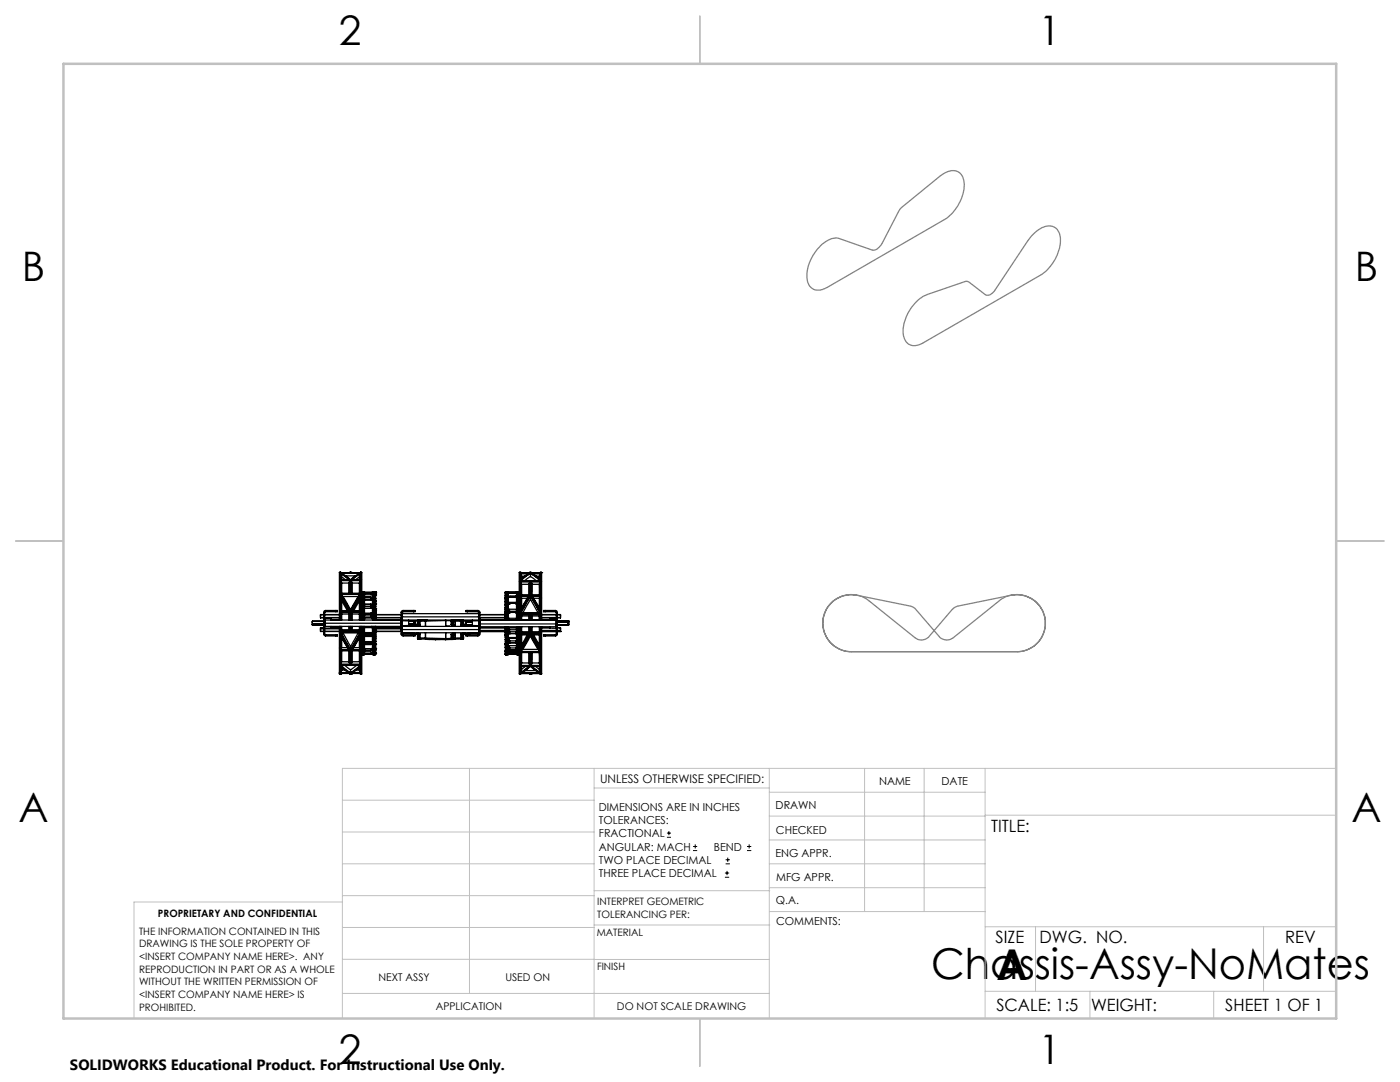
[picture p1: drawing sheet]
<svg xmlns="http://www.w3.org/2000/svg" width="279mm" height="216mm" viewBox="0 0 279 216" stroke-linecap="round" stroke-linejoin="round" font-family="sans-serif">
<defs><g id="words">
<g font-size="8.5">
<text x="185.8" y="195.4">Chassis-Assy-NoMates</text>
<text x="198.9" y="195.5">A</text>
</g>
<g font-size="8.1">
<text x="67.6" y="8.9">2</text>
<text x="207.3" y="8.9">1</text>
<text x="4.4" y="56.1">B</text>
<text x="270.4" y="56.1">B</text>
<text x="3.7" y="164.1">A</text>
<text x="269.7" y="164.1">A</text>
<text x="67.6" y="212.4">2</text>
<text x="207.3" y="212.4">1</text>
</g>
<g font-size="3.4">
<text x="197.8" y="166">TITLE:</text>
<text x="198.7" y="188.1">SIZE</text>
<text x="207.5" y="188.1">DWG. NO.</text>
<text x="256.5" y="188.2">REV</text>
<text x="198.8" y="201.7">SCALE: 1:5</text>
<text x="217.7" y="201.8">WEIGHT:</text>
<text x="244.5" y="201.7">SHEET 1 OF 1</text>
</g>
<text font-size="3" x="14" y="213.5">SOLIDWORKS Educational Product. For Instructional Use Only.</text>
<text font-size="2.4" x="119.8" y="156.2">UNLESS OTHERWISE SPECIFIED:</text>
<g font-size="2.2">
<text x="119.5" y="161.8">DIMENSIONS ARE IN INCHES</text>
<text x="154.8" y="161.4">DRAWN</text>
<text x="175.4" y="156.6">NAME</text>
<text x="187.9" y="156.7">DATE</text>
<text x="119.5" y="164.4">TOLERANCES:</text>
<text x="119.5" y="167.1">FRACTIONAL</text>
<text x="154.9" y="166.3">CHECKED</text>
<text x="119.5" y="169.7">ANGULAR: MACH</text>
<text x="119.5" y="172.4">TWO PLACE DECIMAL</text>
<text x="142.5" y="169.7">BEND</text>
<text x="154.8" y="171">ENG APPR.</text>
<text x="119.5" y="175">THREE PLACE DECIMAL</text>
<text x="154.9" y="175.7">MFG APPR.</text>
<text x="154.9" y="180.4">Q.A.</text>
<text x="154.9" y="184.6">COMMENTS:</text>
</g>
<g font-size="2.1">
<text x="75.5" y="195.7">NEXT ASSY</text>
<text x="100.9" y="195.7">USED ON</text>
<text x="86.9" y="201.5">APPLICATION</text>
<text x="123.1" y="201.6">DO NOT SCALE DRAWING</text>
</g>
<g font-size="2">
<text x="31.5" y="182.9">PROPRIETARY AND CONFIDENTIAL</text>
<text x="119.2" y="180.6">INTERPRET GEOMETRIC</text>
<text x="119.2" y="183.1">TOLERANCING PER:</text>
<text x="27.8" y="186.5">THE INFORMATION CONTAINED IN THIS</text>
<text x="27.8" y="189">DRAWING IS THE SOLE PROPERTY OF</text>
<text x="27.8" y="191.6">&lt;INSERT COMPANY NAME HERE&gt;. ANY</text>
<text x="119.1" y="186.7">MATERIAL</text>
<text x="27.8" y="194.1">REPRODUCTION IN PART OR AS A WHOLE</text>
<text x="27.8" y="196.6">WITHOUT THE WRITTEN PERMISSION OF</text>
<text x="119.1" y="193.5">FINISH</text>
<text x="27.8" y="199.1">&lt;INSERT COMPANY NAME HERE&gt; IS</text>
<text x="27.8" y="201.7">PROHIBITED.</text>
</g>
</g></defs>
<g fill="none" stroke="#000" stroke-width=".2">
<path d="M133.1 167.1h.8M133.1 166.2h.8M133.5 165.8v.9M138.3 169.7h.8M138.3 168.9h.8M138.7 168.5v.8M144.7 175h.8M144.7 174.2h.8M144.8 172.4h.9M144.8 171.6h.9M145.1 173.8v.8M145.2 171.1v.9"/>
<path d="M149.1 169.7h.8M149.1 168.9h.8M149.5 168.5v.8"/>
</g>
<path d="M163.7 49.1a4.1 4.1 0 0 1 3.9-1.5l6.4 2.3h.4l.6-.2 1.1-1.2 3.6-6.8 7.9-6.6a3.4 3.4 0 0 1 3.7-.7 4.1 4.1 0 0 1 .8 4.7 8.7 8.7 0 0 1-3.7 4.8l-23.3 13.5a2.6 2.6 0 0 1-3.5-.3 5.7 5.7 0 0 1 .4-5.6l.7-1.2zM182.9 60.2l1.2-1 .9-.4 7.8-2.7 .6 .2 3.3 2.5a1.66 1.66 0 0 0 1.9-1l6.5-9.7a5.8 5.8 0 0 1 4.5-3 2.52 2.52 0 0 1 2 2.9 8.9 8.9 0 0 1-4 6.9l-23.3 13.5a2.37 2.37 0 0 1-3.7-.6 6.7 6.7 0 0 1 1.1-6.1zM166 120.2a5.6 5.6 0 0 1 5-1.4l11.1 2.3 .5 .3 4.8 5.6a2.07 2.07 0 0 0 2.9 .2l9.1-7.3a5.7 5.7 0 0 1 8.9 2.6 5.7 5.7 0 0 1-5.3 7.5h-33.1a5.7 5.7 0 0 1-5.3-3.6 5.7 5.7 0 0 1 1.4-6.2zM169.9 130a5.7 5.7 0 0 1-5.4-7.6 5.7 5.7 0 0 1 9-2.5l9.1 7.3a2.03 2.03 0 0 0 2.9-.2l4.5-5.4 .6-.4 .4-.2 10.8-2.2a5.7 5.7 0 0 1 6.8 5 5.7 5.7 0 0 1-5.7 6.2" fill="none" stroke="#808080" stroke-width=".25"/>
<g fill="none" stroke="#c0c0c0" stroke-width=".2">
<path d="M68.3 159.7h50.3M93.7 153.3v44.9M118.6 153.3v49.9M118.6 157.2h34.9M153.5 153.3v49.9M153.5 158.1h43.1M172.5 153.3v28.6M184.4 153.3v28.6M196.6 153.3v49.9M266.7 153.3h-198.4v49.9M68.3 178.7h50.3M68.3 172.4h50.3"/>
<path d="M68.3 166h50.3M68.3 180h-41.6v23.2M118.6 177.7h35M153.5 167.6h43.1M153.5 162.8h43.1M153.5 172.4h43.1M153.5 177.1h43.1M196.6 162.7h70.1M68.3 198.2h85.2M68.3 191.4l85.2 .1M68.3 185.1h50.3M118.6 184.6h35"/>
<path d="M153.6 181.9h43M196.6 197.8h70.1M196.6 184.9h70.1M206.7 184.9v12.9M217.5 197.8v5.4M242.2 197.8v5.4M252.2 184.9v12.9"/>
</g>
<path d="M139.7 3.2v9.5M3.1 107.9h9.6M266.7 107.9h9.5M139.7 203.2v9.6" fill="none" stroke="#c0c0c0" stroke-width=".25"/>
<path d="M12.7 12.7h254v190.5h-254z" fill="none" stroke="#c0c0c0" stroke-width=".5"/>
<g fill="none" stroke="#000" stroke-width=".25">
<path d="M67.7 114.3h.1M67.7 114.3v9.4M67.8 114.2l-.1 .1M67.8 114.2v9.5M67.8 114.2h.1M67.9 114.4h.1M67.9 118.9l1.8 3.1M67.9 118.9v3.1M67.9 118.5l2.1 3.6M67.9 114.4v1.3M67.9 114.4l.7 .4 1.1 .9M67.9 114.3a5 5 0 0 1 2.1 1.4"/>
<path d="M67.9 118.5l.1 .1M67.9 118.9l.1 .2M67.9 114.4l.1 .1M67.9 118.5h4.1M67.9 114.3h4.1M67.9 114.2h.1M67.9 115.8v2.6M67.9 115.8l.1 .1M67.9 115.7h.1M67.9 114.2v.1M67.9 115.7h1.8M67.9 118.4h2"/>
<path d="M67.9 115.8h2M68 119.1v2.9M68 119.1h.1M68 119.1l1.6 2.9M68 115.9v2.5M68 118.4h.1M68 114.2v.2l-.1-.1M68 114.5l1.7 1.2M68 114.5h.1M68 114.5l-.1 1.2M68 114.2h.1M68 114.2l.1 .1"/>
<path d="M68 119.1l.2 .8M68 118.4h-.1M68 115.9l.2 .4M68 118.4h1.8M68 115.9h1.8M68 114.5l.2 .6M68 118.6l2 3.4M68 118.6h3.9M68 118.6h.1M68 118.6l.4 .4M68.1 114.4h3.8M68.2 119.9v2"/>
<path d="M68.2 119.9l1.1 2M68.2 116.3v2.1M68.2 115.1l.8 .6M68.2 115.1v.6M68.2 116.3h1.4M68.4 119l1.6 2.6M68.4 119h3.1M69 114.9h1.9M69.1 115l.9 .7M69.6 116.3v2.1M69.7 115.7h.1M69.8 118.4h.1"/>
<path d="M69.8 115.9v2.5M69.8 114.3h.1M69.8 115.9l-.2 .4M69.9 114.2l-.1 .1M69.9 114.2v.1M69.9 115.8v2.6M69.9 115.8l-.1 .1M69.9 114.2h.1M70 115.7h.1M70 114.2h.1M70 114.2v.1M70 115.8v2.6"/>
<path d="M70 115.8l.1 .1M70 118.4h2M70 115.8h2M70.1 115.9v2.5M70.1 118.4h-.1M70.1 114.2h.1M70.1 114.2v.2M70.1 114.2v.1M70.1 115.9l.2 .4M70.1 118.4h1.8M70.1 115.9h1.8M70.2 115.7h.1"/>
<path d="M70.2 115.7h1.8M70.3 116.3v2.1M70.3 116.3h1.4M70.8 115l-.8 .7M71.5 119l-1.5 2.6M71.7 119.9v2M71.7 119.9l-1.1 2M71.7 116.3v2.1M71.7 115.1l-.8 .6M71.7 115.1v.6M71.9 118.6l-1.9 3.4M71.9 118.6l-.4 .4"/>
<path d="M71.9 118.6h.1M72 114.2h.1M71.9 119.1h.1M71.9 119.1v2.9M71.9 119.1l-1.6 2.9M71.9 118.4h.1M71.9 115.9v2.5M71.9 114.2v.2l.1-.1M71.9 114.5h.1M71.9 114.5l-.9 .5-.7 .7M71.9 115.7h.1M71.9 114.5v1.2"/>
<path d="M71.9 114.2h.1M71.9 114.2l.1 .1zM71.9 119.1l-.2 .8M71.9 115.9l-.2 .4M71.9 114.5l-.2 .6M72 115.8v2.6M72 115.8l-.1 .1M72 115.7h.1M72 118.4h.1M72 118.9l-1.8 3.1M72 118.9v3.1M72 118.5l-2 3.6"/>
<path d="M72 114.3l-1.1 .6-.9 .8M72 114.4l-1 .5-.8 .8M72 114.4v1.3M72 118.5l-.1 .1M72 118.9l-.1 .2M72 114.4l-.1 .1M72.1 114.2l.1 .1M72.1 114.2v9.5M72.2 118.1h.1M72.2 119.9h.1M72.2 118.7h.1M72.2 114.3v9.5"/>
<path d="M72.2 118.1h.2M72.2 118.2h.2M72.2 118.9h.3M72.2 118.6h.2M72.2 114.3h.1M72.2 119.5v.2h.2v.5M72.2 119.5h.2M72.4 118.3h.1M72.4 119.5h.1M72.4 119.5h-.2M72.4 118.6h.1M72.4 119.5v.1"/>
<path d="M72.4 119.5v.2M72.4 118.2v.2M72.4 118.4l.1 .1M72.4 118.1v.1M72.4 118.9v.3M72.4 119.2l.3 .1v.4M72.4 118.6v.3M72.4 118.8h.1M72.4 118.4h.1M72.4 120h.1M72.4 119.6h.1M72.5 119.2v.1"/>
<path d="M72.5 118.1v.3M72.5 118.6v.7M72.5 118.3h.1M72.5 119.8v.9M72.5 119.8h.1M72.5 119.2h.1M72.5 118.9h.1M72.5 118.6h.1M72.5 119.6v.2M72.5 119.1h.1M72.5 118.1h.1M72.5 119.7v.1"/>
<path d="M72.5 118.2v.1M72.5 118.1v.4M72.5 118.1h.2v.3M72.5 119.5v.2M72.5 119.5v.1M72.5 118.6h.2M72.5 119.7h.2M72.5 118.5h.2M72.7 118.6v.6h1.3M72.7 118.5v.1M72.7 119.7v.8M72.7 118.1h1.6"/>
<path d="M72.7 118.7h1.6M72.7 119.8h1.6M72.7 119.6h1.3M72.8 119.2h-.1M72.8 119.2l-.1 .2M72.8 118.4l-.1 .1M72.8 118.4h.1M72.8 118.4l-.1 .2M72.8 119.2h1.2M72.8 118.4h1.2M74 119.2v.4M74 119.2v.1"/>
<path d="M74 118.4v.3M74 118.4h.1M74 118.4v.1M74 119.2h.1M74 119.6l.1 .2M74 118.5v.1M74.1 119.5v.1M74.1 119.5h.1M74.1 119.5l.1 .3M74.2 119.8h.1M74.3 118.6v.7M74.3 118.5v.1"/>
<path d="M74.3 119.7v1.1M74.3 119.3v.4M74.3 118.6h.3M74.3 119.7h.3M74.6 118.5h-.3M74.6 119.3h-.3M74.6 118.1v.3M74.6 118.6h.1M74.6 118.2v.1M74.6 118.1h-.3v.4M74.6 119.7v.1M74.6 119.8h.1"/>
<path d="M74.6 119.7h.1M74.6 119.5v.2M74.6 119.5v.1M74.6 118.1v.4M74.6 118.6v.7M74.6 119.8v.9M74.6 119.6h.1M74.6 119.2v.1M74.6 118.6h.2M74.6 120h.1M74.6 118.9h.3M74.6 118.4h.1"/>
<path d="M74.6 119.6v.2M74.7 119.9l-.1 .2M74.7 118.2l-.1 .3M74.7 119.7l-.4-.1-.1 .2M74.7 118.2h.2M74.8 119.5h-.2M74.8 119.5h.1M74.8 119.5l-.2 .1M74.8 119.5v.2M74.9 119.5h.1M74.9 119.5v.2M74.9 118.1h.1"/>
<path d="M74.9 118.6h.1M74.9 118.2v.3M74.9 118.5v.1M74.9 118.5l.1 .1M74.9 118.2h.1M74.9 118.1v.1M74.9 118.1l-.2 .1M74.9 119.9h.1M74.9 119.9v.3M74.9 119.7h-.2v.5M74.9 119.9l.1 .1M74.9 118.6h-.2l-.1 .7"/>
<path d="M74.9 118.9v.5M74.9 119.4v.1M74.9 118.9h.1M74.9 119.4l.1 .1M74.9 118.7h.1M74.9 118.7v.2M74.9 119.7v.2M74.9 118.6v.1M75 118.3h.1M75 118.3l-.1 .1M75 119.5l-.1 .2M75 118.2v.4"/>
<path d="M75 119.8v.1M75 118.9v.6M75 118.7h.1M75 119.5h-.1M75 118.1v.1M75 118.6v.3M75 119.9v.3M100.9 119.2v.1M100.9 119.2h.1M100.9 119.2v.3M100.9 119.5h.1M100.9 119.9h.1"/>
<path d="M100.9 118.7h.1M100.9 119.6h.1M100.9 118.6h.1M100.9 119.3h.1M100.9 118.1h.1M100.9 118.4h.1M100.9 118.3v.6M100.9 118.3h.1M100.9 119.2v1M100.9 118.9v.2M100.9 120h.1M100.9 118.1v.2"/>
<path d="M100.9 118.9h.1M100.9 118.5h.1M100.9 118.2v.1M100.9 119.1h.1M100.9 119.2v.8M100.9 118.1h.2M100.9 118.3h.2M100.9 119.1v.1M100.9 119.1h.2M101 118.9h-.1M101 118.9h.1M101.1 118.1v.2"/>
<path d="M101.1 118.3v.6M101.1 118.4h.1M101.1 119.1v.9M101.1 119.4h.1M101.1 118.6h.1M101.1 118.1h.1M101.2 118.4v.5h-.1M101.2 118.1h.1M101.2 119.9l-.1 .1M101.2 119.5h.1M101.2 119.3h.1M101.2 118.4h.1"/>
<path d="M101.2 118.1v.2M101.2 119.3v.6M101.2 119.1v.2M101.2 118.3h.1M101.2 118.1h.3v.2M101.2 118.1v.1M101.2 119.5v.4M101.2 119.9h.1M101.2 119.3v.2M101.2 118.8l-.1 .1M101.2 118.5v.3M101.2 118.8h.1"/>
<path d="M101.2 118.5h.1M101.2 118.3v.2M101.2 118.3v.1M101.2 118.2v.1M101.2 118.3h.3M101.2 118.2h2.1M101.2 119.1h.3M101.2 119.5h.3M101.2 118.5h.3M101.2 119l-.1 .1M101.2 119h.2M101.2 119v.1"/>
<path d="M101.4 119v.1M101.5 119.5v.7M101.5 119.1v.4M101.5 118.5v.5M101.5 119h-.1M101.5 118.3v.2M101.5 118.4h1.6M101.5 118.1h1.6M101.5 119v.1M101.7 119h1.3l.1 .2h-1.6M101.7 119v.2M101.7 118.3v.1"/>
<path d="M101.7 118.3h.1M101.7 118.3h1.3M101.7 119h.1M101.7 119h1.3M103 119v.2M103 119h.1M103 118.3h.1M103.1 118.1v.2M103.1 119.5v.7M103.1 119.1v.4M103.1 119h.1M103.1 118.5v.5"/>
<path d="M103.1 118.3v.2M103.1 118.1h.1M103.1 118.1h.2M103.1 118.3h.2M103.1 119.1h.2M103.1 119v.1M103.1 119.5h.2M103.1 118.5h.2M103.2 119h.1M103.2 119v.1M103.3 118.4h.1M103.3 119l.1 .1"/>
<path d="M103.3 119v.1M103.3 118.1h.1M103.3 119.1v.8M103.3 118.3h.1M103.3 118.2h.1M103.3 118.1v.1M103.3 119.5v.4M103.3 119.9l.2 .1M103.3 119.5h.1M103.3 119.3v.2M103.3 119.3h.1M103.3 118.5v.3"/>
<path d="M103.3 118.8l.2 .1M103.3 118.8h.1M103.3 118.5h.1M103.3 118.3v.2M103.3 118.3l.1 .1M103.3 118.2v.1M103.3 119.1v.2M103.4 119.9l.1 .1M103.4 118.8l.1 .1M103.4 118.1h.1M103.4 119.3h.1M103.4 118.4h.1"/>
<path d="M103.4 118.4v.4M103.4 119.4h.1M103.4 118.6h.1M103.4 118.1v.2v-.2M103.4 119.1v.9M103.4 118.1h.2M103.4 119.1h.2M103.5 118.9h.1M103.6 118.9h.1M103.6 118.4h.1M103.6 118.3h-.2v.6M103.6 118.3h.1"/>
<path d="M103.6 114.3v9.4M103.6 114.3h.1M103.6 119.1v.1M103.7 114.2l-.1 .1M103.7 114.2v9.5l-.1-.1M103.7 114.2h.2M103.8 114.2h.1M103.8 116h4.1M103.9 114.4l-.1 1.3M103.9 114.2v.2h1.9v-.2M103.9 116v2.8M103.9 118.9l-.1 3.2"/>
<path d="M103.9 118.9v.1M103.9 116v.1M103.9 114.4v.1M103.9 118.8h1.9M103.9 114.4h1.8M103.9 116h1.9M103.9 118.9h1.8M103.9 119v2.8M103.9 116.1v2.6M103.9 118.7v.1M103.9 114.5v1.1M103.9 115.6l-.1 .1"/>
<path d="M103.9 115.6h.1M103.9 114.2h.1M103.9 114.2v.2M103.9 115.6v.1M103.9 118.7h1.8M103.9 114.2l.1 .2M103.9 114.2l.1 .1 1.7 .1M103.9 119l.2 .4M103.9 119h1.7M103.9 116.1l.2 .5M103.9 116.1h1.8M103.9 114.5l.2 .5"/>
<path d="M103.9 114.3h1.8M104.1 119.4v1.9M104.1 116.6v2.1M104.1 115v.5M104.1 119.4h1.1M104.1 116.6h1.4M104.1 115h.6M104.9 114.8l-1 .8M105.2 119.4l-1.1 1.9M105.5 116.6v2.1M105.6 119l-1.7 2.8M105.6 119l-.4 .4"/>
<path d="M105.7 114.4l-.7 .4-1.2 .9M105.7 118.9l-1.9 3.2M105.7 118.9l-.1 .1M105.7 114.4l-.1 .1M105.7 118.7l.1 .1M105.7 116.1v2.6M105.7 114.2h.1M105.7 114.2v.2M105.7 114.2v.1M105.7 116.1l-.2 .5M105.8 114.2h-.1M105.8 116v2.8"/>
<path d="M105.8 116l-.1 .1M105.8 114.2h.1M105.9 114.4l-1.2 .7-.9 .9M105.9 114.4l.9 .6 1.1 1M105.9 118.9l-2.1 3.5M105.9 118.9l2 3.5M105.9 119l1.9 3.4M105.9 118.9v.1M105.9 119l-2 3.4M105.9 119.6l-1.5 2.7M105.9 119.6l1.5 2.7M105.9 114.4v.1"/>
<path d="M105.9 114.5l-.7 .3-1.3 1.2M105.9 114.5l1.3 .8 .6 .7M105.9 115l-1.3 .9M105.9 115l1.2 .9M105.9 114.5v.5M105.9 119v.6M105.9 114.2l.1 .1h1.8v-.1M105.9 116v2.8M105.9 116l.1 .1M105.9 114.2v.2h2v-.2M105.9 118.8h2M105.9 116h2"/>
<path d="M106 116.1v2.6M106 118.7l-.1 .1M106 118.7h1.8M106 116.1l.2 .5M106 116.1h1.8M106.1 114.4l.7 .4 1.1 .9M106.1 118.9l1.8 3.2M106.1 118.9l.1 .1M106.1 114.4l.1 .1M106.1 114.4l-.1-.1v.1M106.1 114.4h1.8M106.1 118.9h1.8"/>
<path d="M106.2 119l1.6 2.8M106.2 119l.3 .4M106.2 119h1.6M106.2 116.6v2.1M106.2 116.6h1.4M106.5 119.4l1.1 1.9M106.5 119.4h1.1M106.8 114.8l1 .8M107 115h.6M107.6 116.6v2.1M107.6 119.4v1.9M107.6 115v.5"/>
<path d="M107.8 119v2.8M107.8 116.1l.1 2.7M107.8 114.5v1.1M107.8 114.2v.2M107.8 114.2l-.1 .2M107.8 119l-.2 .4M107.8 116.1l-.2 .5M107.8 114.5l-.2 .5M107.8 115.6l.1 .1M107.8 115.6h.1M107.8 115.6v.1M107.9 114.2h-.1"/>
<path d="M107.9 114.4v1.3M107.9 116v2.8M107.9 118.9v3.2M107.9 118.9l-.1 .1M107.9 116l-.1 .1M107.9 114.4l-.1 .1M107.9 114.2h.1M108 114.2l.1 .1M108 114.2v9.5M108.1 114.3v9.4M108.1 114.3h.1M62.3 124.7h.1"/>
<path d="M62.3 124.2l.1 .2M62.3 124.2v.4M62.3 124v.1M62.3 124h.1M62.3 124.1v.1M62.3 124.6v.1M62.4 124.4v.1M62.4 124.5l-.1 .1M62.4 124l-.1 .1M62.4 124.7h.1M62.4 124.5h2.2M62.4 124.7h2.2"/>
<path d="M62.4 123.9h2.2M62.4 123.9l-.1 .1M62.4 123.9v.1M62.4 124.4h2.2M62.4 124h2.2M64 123v.3M64 123v.2M64 125.3v.4M64 125.3v.1M64 125.8v.2M64 122.9v.1M64 125.3h.1"/>
<path d="M64 125.7v.1M64 123.2v.1M64 122.6v.1M64 122.7v.2M64 125.4v.3M64 125.4h.1M64 126h.1M64 125.2v.1M64 125.2h.1M64 125.4h.6M64 125.2h.6M64 126h.6"/>
<path d="M64 123.3h.6M64 123.2h.6M64.6 122.6h-.6v.3M64.7 121.9l2.6-.1v.3h-2.4l-.1 .1v4.3l.1 .1h2.4v.3l-2.6-.1-.1-.2v-4.5zM64.8 123.8v1.2M64.8 125.4h2.9M64.8 126h2.9M64.8 123.3h2.9M64.8 122.6h2.9M64.8 123.3l1.3 .1v.3M64.8 123.2h2.9M64.8 124.4v.6h15.2"/>
<path d="M64.8 124.4h15.2M66.1 125.1h1.6M66.1 125.2h1.6M66.1 125v.3l-1.3 .1M66.1 123.7h1.6M67 121.8v.3M67 126.6v.3M67.7 134.4l.1 .1M67.7 134.1v.3M67.7 125v9.4M67.8 125v9.5M67.8 134.5h.1"/>
<path d="M67.9 132.9l.8 .7 1 .6M67.9 132.9v1.3M67.9 132.7l1.1 1 1 .6M67.9 126.5l1.8 3.2M67.9 126.5v3.2M67.9 126.1l2.1 3.6M67.9 126.1l.1 .1M67.9 126.5l.1 .2M67.9 132.7l2.1 1.5M67.9 132.9l.1 .1M67.9 132.7h4.1M67.9 126.1h4.1"/>
<path d="M67.9 134.5h.1M67.9 134.5v-.2h2v.2M67.9 129.8v2.8M67.9 122.2h.1M67.9 129.8l.1 2.7M67.9 122.2v1.5M67.9 122.2h2M67.9 129.7h1.8M67.9 122h1.8M67.9 129.8h2M67.9 134.2h1.8M67.9 132.6h2"/>
<path d="M67.9 126h2M67.9 125v1M68 134.5h-.1M68 125.9l-.1 .1M68 122h-.1M68 126.7v2.9M68 129.6l-.1 .1M68 126.7l1.6 2.9M68 126.7h.1M68 132.5l-.1 .1M68 133v1.2M68 134.2h-.1"/>
<path d="M68 133l1.2 .9M68 133h.1M68 134.5h.1M68 125v.9M68 122.2v1.5M68 134.3v.2M68 122h1.6M68 129.6h1.6M68 122.2l.2 .3M68 125.9h1.8M68 126.7l.2 .6M68 132.5h1.8"/>
<path d="M68 126.2l2 3.4M68 126.2h.1M68 126.2l.4 .1M68.1 134.4h1.7M68.1 134.3l-.1 .2M68.2 122.5v1.2M68.2 127.3v1.9M68.2 127.3l1.1 1.9M68.2 129.8v2.2M68.2 133.2v.5M68.2 122.5h1.4M68.2 129.2h1.1"/>
<path d="M68.2 125.7h1.4M68.2 125v.7M68.2 125.7l-.2 .2M68.2 121.9l-.2 .1M68.2 121.9h1.1M68.2 129.2l-.2 .4M68.2 132l-.2 .5M68.2 132h1.4M68.2 133.7l-.2 .5M68.2 133.7h.6M68.4 126.3l1.6 2.7M68.4 126.3h3.1"/>
<path d="M68.7 132.7l1.3 .9M69.3 121.9l.3 .1M69.3 129.2l.3 .4M69.6 134h.1M69.6 122.5v1.2M69.6 129.8v2.2M69.6 125.7l.2 .2M69.6 125v.7M69.6 132l.2 .5M69.6 122h.1M69.6 129.6l.1 .1M69.6 134.2h.1"/>
<path d="M69.7 134.3l.1 .2M69.8 134.5h.1M69.8 125.9l.1 .1M69.8 132.5l.1 .1M69.8 122.2v1.5M69.8 134.3v.2M69.8 122.2l-.2 .3M69.8 125v.9M69.9 134.5h.1M69.9 129.8v2.8M69.9 122.2v1.5M69.9 122.2h-.1"/>
<path d="M69.9 129.8l-.1 2.7M69.9 134.5h.2M69.9 125v1M70 122v.1M70 129.6v.1M70 134.2v.1M70 121.6v.4M70 129v.6M70 133.6v.6M70 129.8v2.8M70 122.2v1.5M70 122.2h.1"/>
<path d="M70 129.8l.1 2.7M70 122.2h2M70 129.8h2M70 132.6h2M70 126h2M70 125v1M70.1 134.5h-.1M70.1 125.9l-.1 .1M70.1 132.5l-.1 .1M70.1 134.5h.1M70.1 125v.9M70.1 122.2v1.5"/>
<path d="M70.1 134.3v.2M70.1 122.2l.2 .3M70.1 125.9h1.8M70.1 132.5h1.8M70.1 134.4h1.8M70.2 129.7h1.8M70.2 122h1.8M70.2 134.2h1.8M70.2 134.3l-.1 .2M70.3 122h-.1M70.3 129.6l-.1 .1M70.3 134.2h-.1"/>
<path d="M70.3 122h1.6M70.3 129.6h1.6M70.3 134h.1M70.3 122.5v1.2M70.3 129.8v2.2M70.3 122.5h1.4M70.3 125.7h1.4M70.3 125v.7M70.3 125.7l-.2 .2M70.3 132l-.2 .5M70.3 132h1.4M70.6 129.2h1.1"/>
<path d="M70.6 121.9h1.1M70.6 121.9l-.3 .1M70.6 129.2l-.3 .4M71.1 133.7h.6M71.2 132.7l-1.2 .9M71.5 126.3l-1.5 2.7M71.7 122.5v1.2M71.7 127.3v1.9M71.7 127.3l-1.1 1.9M71.7 129.8v2.2M71.7 133.1v.6M71.7 125.7l.2 .2"/>
<path d="M71.7 125v.7M71.7 121.9l.2 .1M71.7 129.2l.2 .4M71.7 132l.2 .5M71.7 133.7l.2 .5M71.8 134.3l.1 .2M71.9 126.2l-1.9 3.4M71.9 126.2h.1M71.9 132.7l-1.3 1.1-.6 .4M71.9 126.2l-.4 .1M71.9 134.5h.1M71.9 125.9l.1 .1"/>
<path d="M71.9 122h.1M71.9 126.7v2.9M71.9 129.6l.1 .1M71.9 126.7h.1M71.9 126.7l-1.6 2.9M71.9 132.5l.1 .1M71.9 129.8v2.7M71.9 129.8h.1M71.9 132.7h.1M71.9 133v1.2M71.9 134.2h.1M71.9 133h.1"/>
<path d="M71.9 133l-1 .8M71.9 125.9v-.9l.1 1M71.9 134.3v.2M71.9 122.2l-.2 .3M71.9 126.7l-.2 .6M72 134.5h.1M72 134.3h-2v.2M72 129.8v2.8M72 122.2h-.1M72 134.3v.2M72 122.2v1.5zM72 132.9l-.8 .7-1 .6"/>
<path d="M72 132.9v1.3M72 132.7l-1.3 1.2-.7 .4M72 126.5l-1.8 3.2M72 126.5v3.2M72 126.1l-2 3.6M72 126.1l-.1 .1M72 126.5l-.1 .2M72 132.9l-.1 .1M72.1 122.9h.1M72.1 125v9.5M72.2 129.8h.1M72.2 128.6h.1"/>
<path d="M72.2 125l-.1 9.5M72.2 125.1h.2v1.1M72.2 126h.1M72.2 129.5h.1M72.2 130.4h.1M72.2 128.1h.2M72.2 123.2h.2M72.2 130.6h.2M72.2 130.4h.2M72.2 129.5h.2M72.2 126.2h.2M72.2 122h.2"/>
<path d="M72.2 120.2h.2M72.2 121.7h.1M72.2 127.9v.1M72.2 129.8h.2M72.2 121v.3h.2M72.2 128.6h.2M72.2 121h.2M72.2 122.9h.2M72.2 122.9v.2h.2M72.4 129.8h.1M72.4 121.4l.1 .1M72.4 128.6l.1 .1"/>
<path d="M72.4 126.9l.1 .1M72.4 126.9h-.2h.2M72.4 126.9h.1M72.4 129.8l.1 .1M72.4 120.9l.1 .1M72.4 120.9v.1M72.4 120.9l-.2 .1M72.4 122.8l.1 .2M72.4 122.8v.1M72.4 123.1v.1M72.4 122.8l-.2 .1M72.4 121h.1"/>
<path d="M72.4 122.9h.1M72.4 128.6h.1M72.4 121v.3M72.4 122.9v.2M72.4 126.2l.1 .4M72.4 126.2l.1 .1M72.4 125h.1M72.4 128.6v.9M72.4 129.5l.1 .1M72.4 129.8v.6M72.4 130.4v.2M72.4 120.2v.4"/>
<path d="M72.4 120.6l.2 .1M72.4 121l.1 .1M72.4 122v.4M72.4 122.4l.2 .2M72.4 122.9l.1 .1M72.4 121.3v.7M72.4 127v1.1M72.4 128.1l.1 .3M72.4 130.4h.1M72.4 127.8h.1M72.4 127.2h.1M72.4 121.6h.1"/>
<path d="M72.4 120.6h.1M72.4 125.4h.1M72.4 126h.1M72.4 130.1h.1M72.4 122.4h.1M72.4 122.2h.1M72.4 123.5h.1M72.4 129.2h.1M72.4 125.3h.1M72.5 128.1h.1M72.5 120.4h.1M72.5 120.1h.1"/>
<path d="M72.5 126.3h.1M72.5 130.4h.1M72.5 130.6h.1M72.5 122.4v.1M72.5 129.5h.1M72.5 121.6h.1M72.5 127.5h.1M72.5 127h.1M72.5 127.7h.1M72.5 121.1v.2M72.5 121.3h.1M72.5 123l-.1 .7v-.5"/>
<path d="M72.5 125h.1M72.5 125.8h.1M72.5 125.8v.5M72.5 129.8v.1M72.5 130.2h.1M72.5 130.3v.1M72.5 130.5v.1M72.5 121.6v.8M72.5 121.5h.1M72.5 123.4h.1M72.5 123h.1M72.5 123.2h-.1"/>
<path d="M72.5 128.7h.1M72.5 129.1v.1M72.5 129.3h.1M72.5 126.1h.1M72.5 121.4h.1M72.5 121.1v.5M72.5 122.5h.1M72.5 125v.8M72.5 127v.9M72.5 128.7v.7M72.5 129.8v.6M72.5 130.4v.2"/>
<path d="M72.5 121.6h-.1M72.5 120v.1M72.5 120.3h.1M72.5 127v.5M72.5 127.5v.2M72.5 125v.5M72.5 125.5v.2M72.5 125.7v.1M72.5 125.5v.1M72.5 129.9v.3M72.5 130.2v.1M72.5 121.4v.1"/>
<path d="M72.5 121.5v.1M72.5 121v.4M72.5 121v.1M72.5 123.4v.2M72.5 123.6h.1M72.5 123v.4M72.5 128.7v.5M72.5 129.2v.1M72.5 122.5l.1 .1M72.5 127.7v.4M72.5 121.5v1M72.5 129.3v.2"/>
<path d="M72.5 123.4h.2M72.5 121.4h.2M72.5 130.4h.2M72.5 129.5h.2M72.5 127.5h.2M72.5 129.2h.2M72.5 130.2h.2M72.5 125.5h.2M72.5 122.5v.1M72.5 123.6v.1M72.5 130.6h.2M72.5 126.6h.1"/>
<path d="M72.5 129.6h.1M72.5 128.4h.1M72.5 126.3v.3M72.5 128.1v.3M72.5 129.5v.1M72.6 126.6l.1 .1M72.6 129.6l.1 .1M72.6 120.7l.1 .1M72.6 122.6h.1v.8M72.6 128.4h.1M72.6 126.3l.1 .2M72.6 126.4v.2"/>
<path d="M72.6 128.1v.3M72.6 129.5v.1M72.7 122.3l.1 .2M72.7 126.4l.1 .3M72.7 128.1l.1 .4M72.7 126.4h1.3M72.7 128.6h1.3M72.7 120.5h1.3M72.7 126.3v.1M72.7 128.1h.1M72.7 128.1h1.3M72.7 126.7v.8"/>
<path d="M72.7 127.5v.6h-.2M72.7 125v.5M72.7 125.5v.8h-.2M72.7 129.8v.4M72.7 130.2v.2M72.7 130.4v.2M72.7 130.6h-.2M72.7 121.4v.9h1.3M72.7 120.8v.6M72.7 123.4v.3M72.7 128.6v.6M72.7 129.2v.3"/>
<path d="M72.7 129.5l.1 .3M72.7 130.4l.1 .1M72.7 125.1h1.5M72.7 126.9h1.3M72.7 127h1.6M72.7 128h1.6M72.7 121.4h1.6M72.7 130.3h1.6M72.7 130.5h1.6M72.7 125.2h1.6M72.7 126.2h1.6M72.7 123.3h1.6"/>
<path d="M72.7 129.4h1.6M72.7 121h1.3M72.7 129.9h1.3M72.7 129.8h1.3M72.7 122.9h1.3M72.7 129.8h.1M72.7 129.5h1.3M72.8 122.5v.1M72.8 122.6l-.1 .2M72.8 126.7v.1M72.8 126.8l-.1 .1M72.8 120.6l-.2 .1"/>
<path d="M72.8 120.6v.1M72.8 120.7l-.1 .2M72.8 128.5v.1M72.8 129.8h.1M72.8 130.5h.1M72.8 122.5h1.2M72.8 130.5h1.2M72.8 128.6h1.2M72.8 126.8h1.2M72.8 126.7h1.2M72.8 120.7h1.2M72.8 128.6h-.1"/>
<path d="M72.8 128.5h1.2M74 122.6v.3M74 126.8v.1M74 126.7v.1M74 120.7v.3M74 129.8h.1M74 130.5h.1M74 122.5v.1M74 128.5v.1M74 122.3v.2M74 126.4v.3M74 120.6v.1"/>
<path d="M74 121l.2 .4v-.2M74 128.1v.4M74 129.5v.3M74 130.3v.2zM74 122.9l.2 .4M74 129.4v.1M74.1 120.9l.1 .3M74.1 129.4h.1M74.1 129.4v.1M74.1 120.9h.1M74.1 128.3h.1M74.1 129.5h.1"/>
<path d="M74.1 120.6h-1.3M74.1 121h.1M74.1 125l.1 .1M74.1 122.3h-.1M74.1 126.2l-.1 .2M74.1 120.9l.1 .1M74.1 128l-.1 .1M74.1 129.4l-.1 .4M74.1 128.1h.1M74.1 121.1h.1M74.2 125.1h.1M74.2 125v.1"/>
<path d="M74.2 123.3h.1M74.2 122.6v.3M74.2 122.9v.4M74.2 126.9h.1M74.2 126.3v.3M74.2 126.6v.3M74.2 125.1v.1M74.2 126.6h.1M74.2 126.9v.1M74.2 128.4h.1M74.2 128.4l-.2 .2M74.2 128.1l-.1-.1v.3"/>
<path d="M74.2 128.1v.3M74.2 121h.1M74.2 128.1h.1M74.2 121v.1M74.2 126.4h.1M74.2 121.4h.4M74.2 122.8h.1M74.2 122.6h.1M74.2 128.2h.1M74.2 126.9h-.2M74.2 121.1v.1M74.2 126.2v.1"/>
<path d="M74.2 128.1l-.1 .2M74.2 128.2v.2M74.2 128.2v.1M74.3 126.7v.8M74.3 127.5v.6M74.3 125v.5M74.3 125.5v.8M74.3 129.7v.5M74.3 130.2v.2M74.3 130.4v.2M74.3 120.8v1.7M74.3 123.4v.3"/>
<path d="M74.3 122.7v.7M74.3 122.5v.2M74.3 128.4v.8M74.3 129.2v.3M74.3 126.3v.1M74.3 122.4h-.1v.2M74.3 120.8h-.1v.2M74.3 128.1h.3M74.3 123.4h.3M74.3 130.6h.3M74.3 126.3h.3M74.3 130.4h.6"/>
<path d="M74.3 122.5h.3M74.3 129.5h.3M74.3 127.5h.3M74.3 126.4v.3M74.3 128.1v.3M74.3 129.5v.2M74.3 129.2h.3M74.3 130.2h.3M74.3 125.5h.3M74.4 126.3l-.1 .1M74.4 126.6l-.1 .1M74.4 129.6l-.1 .1"/>
<path d="M74.4 128.4h-.1M74.4 126.6h.2M74.4 129.6h.2M74.4 128.4h.2M74.4 126.3v.3M74.4 128.1v.3M74.4 129.5v.1M74.6 120.7l-.3 .1M74.6 122.6l-.3 .1M74.6 126.3v.3M74.6 128.1v.3M74.6 129.5v.1"/>
<path d="M74.6 130.4v.2M74.6 127v.5M74.6 127.5h.1M74.6 127.5v.2M74.6 127.7h.1M74.6 125v.5M74.6 125.5v.2M74.6 125.5v.1M74.6 125.7v.1M74.6 125h.1M74.6 125.8h.1M74.6 129.9v.3"/>
<path d="M74.6 130.2h.1M74.6 130.2v.1M74.6 130.3v.1M74.6 130.6h.1M74.6 121.4v.1M74.6 121.5v.1M74.6 121.5h.1M74.6 121.4h.1M74.6 121v.4M74.6 121v.1M74.6 123.4v.2M74.6 123.6h.1"/>
<path d="M74.6 123.4h.1M74.6 123v.4M74.6 123h.1M74.6 128.7v.5M74.6 128.7h.1M74.6 129.2v.1M74.6 129.3h.1M74.6 127.5l.2 .1M74.6 127.7v.4M74.6 125.8v.5M74.6 130.4h.1M74.6 121.5v1"/>
<path d="M74.6 129.3v.2M74.6 122.5v.1M74.6 123.6v.1M74.6 128.1h.1M74.6 126.3h.1M74.6 121.6v.9M74.6 129.5h.1M74.6 127h.1M74.6 120.9v.4M74.6 129.8v.1M74.6 130.3h.1M74.6 130.5v.1"/>
<path d="M74.6 120.1h.1M74.6 120.2h.1M74.6 123.2h.1M74.6 129.1v.1M74.6 129.3v.1M74.6 127.8h.1M74.6 127.2h.1M74.6 121.6h.1M74.6 120.6h.1M74.6 125.4h.1M74.6 126h.1M74.6 130.1h.1"/>
<path d="M74.6 122.4h.1M74.6 122.2h.1M74.6 125v.8M74.6 126.2v.1M74.6 127v.9M74.6 128.7v.6M74.6 123.5h.1M74.6 129.2h.1M74.6 125.3h.1M74.7 126.2l-.1 .4M74.7 126.2l-.1 .1M74.7 128.7v.8"/>
<path d="M74.7 129.5l-.1 .1M74.7 129.8v.8h.2M74.7 120.6l-.1 .1M74.7 120.2v.4M74.7 121.5h-.1M74.7 122l-.1 .6M74.7 126.9v1.2M74.7 128.1l-.1 .3M74.7 128.1h.2M74.7 129.5h.2M74.7 126.2h.2M74.7 122h.2"/>
<path d="M74.7 120.2h.2M74.8 129.8h-.2v.5M74.8 126.9l-.2 .1M74.8 126.9h.1M74.8 129.8l-.2 .1M74.8 120.9l-.2 .1M74.8 120.9v.1M74.8 122.8l-.2 .2M74.8 122.8v.1M74.8 123.1l-.2 .1M74.8 128.6l-.2 .1M74.8 121l-.2 .6"/>
<path d="M74.8 122.9l-.2 .8M74.8 128.6h.1M74.8 129.8h.1M74.8 120.9h.1M74.8 121h.1M74.8 122.8h.1M74.8 121v.3M74.8 122.9v.2M74.8 122.9h.1M74.8 123.1h.1M74.9 126.9h.1M74.9 120.9v.1"/>
<path d="M74.9 122.8v.1M74.9 128.6h.1M74.9 121v.3M74.9 122.9v.2M74.9 129.8h.1M74.9 125.1l.1 .1M74.9 120.5l.1 .1M74.9 123.2l.1 .5M74.9 125.7l.1-.3-.1 .3M74.9 129.2l.1 .2M74.9 126.9l.1 1M74.9 129.4h.1"/>
<path d="M74.9 130.1h.1M74.9 125.1h-.2v1.1M74.9 126h.1M74.9 126v.2M74.9 126h5.1M74.9 126.2v.6M74.9 126.8h.1M74.9 126.8v.1M74.9 123.2h-.2v.5M74.9 129.5h.1M74.9 129.5v.3M74.9 130.4h.1"/>
<path d="M74.9 120.2v.7M74.9 120.9h.1M74.9 120.2h.1M74.9 122v.8M74.9 122.8h.1M74.9 122h.1M74.9 121.7v.3M74.9 121.3h-.2v.7M74.9 121.7h.1M74.9 128v.1M74.9 127.9v.1M74.9 128.1v.5"/>
<path d="M74.9 125.1v.9M74.9 123.2v.5M74.9 128.6v.9M74.9 129.8v.6M74.9 130.4v.2M74.9 121.6v.1zM74.9 120l.1 .1M74.9 121.3v.4M74.9 123v.2M74.9 126.9v1M74.9 125v.1M74.9 127.3h.1"/>
<path d="M74.9 121.6v.1M74.9 128.7h.1M75 127.3l-.1 .3M75 129.7l-.1 .1M75 130.4h-.1M75 120.1h-.1M75 120.9l-.1 .4M75 120.5h.1M75 120.5h-.1M75 121.4l-.1 .1M75 128.5l-.1 .1M75 125.9h.1"/>
<path d="M75 127.3v.1M75 128.9h.1M75 130.6h-.1M75 126.4l-.1 .1M75 128.6h.1M75 122v1.7v-.2M75 126.5v.1M75 125.2v.7M75 125.9l-.1 .1M75 126.1l-.1 .1M75 126.1v.7M75 126.8l-.1 .1"/>
<path d="M75 121.4h.1M75 128.4v1M75 129.4l-.1 .1M75 129.4h.1M75 129.5h-.1M75 129.8v.6M75 130.4h.1M75 130.4l-.1 .2M75 120.2v.7M75 122v.8M75 122.8l-.1 .1M75 123l-.1 .1"/>
<path d="M75 121.7h.1M75 121.5v.2M75 127.9h-.1M75 128l-.1 .1M75 128v.5M75 125v.2M75 121h-.1M75 127.3h-.1M75 126.1h.1M75 121.7v.3M75 122.8v.4M75 125.2v.1"/>
<path d="M75 125.9v.2M75 126.9v.2M75 127.9v.1M75 129.5v.2M75 125.2h5M75 126h5M75 125.1h5M75 123.3h5M75 122.6h5M75 123.7h5M75 123.2h5M80 123.8v1.2"/>
<path d="M80 124.4v.6M80 123.7v.7M80 123.7h-15.2v.7M80 125.4h-5.1M80.2 121.9l2.6-.1v.3h-2.4l-.1 .1v4.4h2.5v.3h-2.4l-.3-.2-.1-4.6zM80.3 122.5v1.2M80.3 125v1.2M80.3 126.3l2.9 .1M80.3 123.9h1.3M80.3 123.1v.6h15.2v-.6M80.3 123.1v-.7h15.2v.7M80.3 125.6v.7h15.2v-.7"/>
<path d="M80.3 125.6v-.6h15.2v.6M80.3 123.1h15.2M80.3 125.6h15.2M81.6 124.5h1M81.6 124.7h1M81.6 123.9h1.7M81.6 123.7v1.3M81.6 124.8h-1.3M81.6 124.4h1M81.6 124h1M82.5 121.8v.3M82.5 126.6v.3"/>
<path d="M82.6 124.7h.1M82.6 124.5l.1 .1M82.6 124.4v.1M82.6 124l.1 .1M82.6 124h.1M82.7 124h.1M82.7 124.7h.1M82.7 124.2l-.1 .2M82.7 124.2v.4M82.7 124.7h-.1M82.7 124v.1M82.7 124.1h.1"/>
<path d="M82.7 124.1v.1M82.7 124.6v.1M82.8 124.1v.2M82.8 124.1h.1M82.8 124.7h.1M82.8 124.5v.2M82.8 124.6h.5l-.2 .1M82.8 124.3v.2M83.1 126.4v.1M83.1 124.7v.1M83.1 126.5l.2 .2M83.2 126.4l.1 .1"/>
<path d="M83.2 126.3v.1M83.2 124.8v.2M83.2 124.8l-1.6 .1M83.3 124.7l-.1 .1M83.3 126.5h.1M83.3 126.5l.1 .1M83.3 124.7h.1M83.3 127h.1M83.3 126.5v.5M83.3 124.2h.1M83.3 124.2v.5M83.3 123.9l.1-.1v.1"/>
<path d="M83.3 123.9h.1M83.3 127.4l.1 .1M83.3 127.4h.1M83.3 123.9v.3M83.3 124.7v.3M83.3 126.3v.2M83.3 127v.4M83.4 124l.1 .6M83.4 126.8h.1M83.4 124h.1M83.4 126.5v.1M83.4 124.6v.1"/>
<path d="M83.4 124.6l-.1 .1M83.4 127.4v.1M83.4 126.6v.1M83.4 124.5v.1M83.4 127.4h.3M83.4 123.9h.3M83.4 124.7h.4M83.4 126.6h.3M83.4 126.5h.4M83.4 124.6h.3M83.4 127.5h.4M83.4 123.9v.1"/>
<path d="M83.4 124.7v.3M83.4 126.3v.2M83.4 127.3v.1M83.5 126.7l-.1 .1M83.5 126.7v.7l-.1-.6M83.5 126.7h.2M83.5 124.6h.2M83.7 127.3v.1M83.7 127.4l.1 .1M83.7 123.9v.1M83.7 124h.1M83.7 124.6l.1 .1"/>
<path d="M83.7 127.3h.1M83.7 127.4h.1M83.7 123.9h.1M83.7 124v.6M83.7 126.6v.7M83.8 127.5h.1M83.8 123.8v.2M83.8 123.8l1.1-.1v.2M83.8 126.5l-.1 .1M83.8 123.8l-.1 .1M83.8 127.3v.2M83.8 127.3h1.1"/>
<path d="M83.8 127.5h1.1M83.8 124v.7M83.8 126.5v.8M84.9 127.3v.2M84.9 123.9l-1.1 .1M84.9 123.9v1.1M84.9 126.3v1M84.9 127.3l4 .1M84.9 127.5l4 .1M85.3 127.5l.1 .1M85.4 127.5v.1M85.4 127.6h.4"/>
<path d="M85.7 127.5l.1 .1M85.8 127.6h1.1M85.8 127.5v.1M86.9 127.6h.1M87.9 127.6h-1M88.9 127.4v.2M88.9 123.7v.1M88.9 123.8l1.1 .1M88.9 123.8v1.2M88.9 126.3v1.1M88.9 123.8l-4 .1M89.1 125h.6"/>
<path d="M90 127.4v.2M90 123.9h.1M90 127.4h.1M90 126.6l.1 .1M90 123.7v.2M90 127.6h.4M90 123.9v.8M90 126.6v.8M90 124.7h.4M90 126.6h.4M90 127.4h-1.1M90 127.6h-1.1"/>
<path d="M90.1 124.6l-.1 .1M90.1 123.8v.1M90.1 127.4v.1M90.1 127.5l-.1 .1M90.1 124.5h.2M90.1 123.8h.2M90.1 126.7h.3M90.1 124.6h.3M90.1 127.4h.2M90.1 126.8h.2M90.1 127.5h.3M90.1 123.7v.1"/>
<path d="M90.1 123.9v.7M90.1 126.7v.7M90.1 124.2h.3M90.3 123.8l.1 .1M90.3 126.8h.1M90.3 123.8v.7M90.3 126.8v.6M90.4 124.4l-.1 .1M90.4 127.4h-.1M90.4 124.6v.1M90.4 126.6v.1M90.4 124.7h.1"/>
<path d="M90.4 124.6l.1 .1M90.4 126.6h.1M90.4 124.2v.4M90.4 124.2h.1M90.4 127.1h.1M90.4 127.5v.1M90.4 127.5h.1M90.4 123.8h.1M90.4 126.8h.1M90.4 126.8v.6M90.4 126.7v.1M90.4 123.7v.1"/>
<path d="M90.4 123.8v.4M90.4 124.7v.3M90.4 126.3v.3M90.4 127.4v.1M90.5 124.7h.1M90.5 126.6h.1M90.5 126.6l-.1 .1M90.5 124.2v.5M90.5 126.6v.5M90.5 127.5l-.1 .1M90.5 123.7v.1M90.5 123.9h.4"/>
<path d="M90.5 127.5h.4M90.5 123.8v.4M90.5 124.7v.3M90.5 126.3v.3M90.5 127.1v.4M90.5 127.3h.4M90.9 127.3v.2M90.9 123.9v1.1M90.9 126.3v1M90.9 123.9l1.1 .1M92 123.8h.1M92 123.8l-1.1-.1v.2"/>
<path d="M92 127.3v.2M92 127.3h.1M92 126.5l.1 .1M92 124h.1M92 123.8v.2M92 124.7h.4M92 124v.7M92 126.5v.8M92 126.5h.4M92 127.3h-1.1M92 127.5h-1.1M92 127.5h.4"/>
<path d="M92.1 123.9v.1M92.1 123.8h.1M92.1 123.9h.1M92.1 127.3v.1M92.1 124.6l-.1 .1M92.1 127.4l-.1 .1M92.1 126.7h.2M92.1 127.4h.3M92.1 124.6h.2M92.1 126.6h.3M92.1 124v.6M92.1 126.6v.7"/>
<path d="M92.1 124.6h.3M92.3 126.7l.1 .6M92.4 124.5l-.1 .1M92.4 124l-.1 .6M92.4 127.3h.1M92.4 124.1h.1M92.4 124.6v.1M92.4 126.5v.1M92.4 124.7h.1M92.4 124.6l.1 .1M92.4 126.5h.1M92.4 126.8l.1 .2"/>
<path d="M92.4 124.2v.4M92.4 124.2h.1M92.4 127.4v.1M92.4 127.4h.1M92.4 123.9v-.1l.1 .1M92.4 123.9h.1M92.4 126.6v.1M92.4 123.9h-.3M92.4 123.9v.3M92.4 124.7v.3M92.4 126.3v.2M92.4 127.3v.1"/>
<path d="M92.5 126.5l-.1 .1M92.5 126.5v.5M92.5 124.2v.5M92.5 127.4l-.1 .1M92.5 123.9h1.8M92.5 123.9v.3M92.5 124.7v.3M92.5 126.3v.2M92.5 127v.4M92.7 124.7v.3M92.7 126.3v.2M92.7 126.5l-.2 .2"/>
<path d="M92.7 124.8l1.6 .1M93 124.5v.2M93 124.7h.1M93 121.8h2.4l.3 .2 .1 4.5-.2 .3-2.6 .1v-.3h2.5v-4.5h-2.5zM93 124.6h-.5l.2 .1M93 124.3v.2M93 124.1v.2M93 124.1h.1M93 124.1h1.3M93.2 124v.1M93.2 124.7h.1M93.2 123.9v.1"/>
<path d="M93.2 123.9h.1M93.2 124.7h1.1M93.3 121.8v.3M93.3 126.6v.3M94.3 124.7h-1.3M94.3 123.7v1.3M94.3 124.8h1.2M95.5 122.5v1.2M95.5 125v1.2M95.5 126.3l-2.8 .1M95.5 123.9h-1.2M95.8 125v.1"/>
<path d="M95.8 123.7v.1M95.8 123.7h.1M95.8 123.8v.7M95.8 124.5v.6M95.8 123.8v.9M95.8 125.1h15.2M95.8 125.8h5.1M95.8 125.2h5M95.8 126h5.1M95.8 123.3h5M95.8 125.3h5.1M95.8 124.5h15.2"/>
<path d="M95.8 122.6h5M95.8 123.8h15.2M95.8 123.7h15.2M95.8 123.2h5M95.8 125.9h5.1M100.8 125.1v.2M100.8 123.5v.2M100.8 123.5h.1M100.8 122v1.5M100.8 122v.4M100.8 123.5h.4M100.8 122h.1"/>
<path d="M100.9 126.9h.1M100.9 121.7h.1M100.9 120.4h.1M100.9 121.2h.1M100.9 126.8v.5M100.9 126.6v.2M100.9 120.5v.3M100.9 122.6v.8M100.9 121.3h.1M100.9 125.1v.3zM100.9 123.1h.1M100.9 128.5v.1"/>
<path d="M100.9 129.2h.1M100.9 130v.1M100.9 130.1h.1M100.9 130.3v.1M100.9 130.6h.1M100.9 121.4h.1M100.9 126.6h.1M100.9 125.8h.1M100.9 125.8v.8M100.9 126.8h.1M100.9 126.8v.1M100.9 128.4h.1"/>
<path d="M100.9 127.7v.7M100.9 127.7h.1M100.9 128.6h.1M100.9 128.6v.1M100.9 128.6v.2M100.9 125.4v.3M100.9 126.3v.1M100.9 120.7h.1M100.9 120.1v.4M100.9 121.5v.5M100.9 122.6h.1M100.9 121.7v.7"/>
<path d="M100.9 129.8h.1M100.9 129.2v.6M100.9 129.9v.1M100.9 130.5h.1M100.9 130.1v.4M100.9 130.5v.1M100.9 121.1v.1M100.9 121.6h.1M100.9 122.4v.2M100.9 126.6v.3M100.9 127.2v.5M100.9 128.4v.3"/>
<path d="M100.9 129.8v.3M100.9 128v.1M100.9 126.2v.6M100.9 128.9v.3M100.9 120.7v.9M100.9 121v.3M100.9 122.9v.2zM100.9 125.7v.1M100.9 128.4v.2M100.9 120.5v.2M100.9 120.5h.1M100.9 120.1h.1"/>
<path d="M100.9 122.4h.1M100.9 129.8v.1M100.9 125.7h.1M100.9 126.9v.4M100.9 128.7v.2M100.9 125.4v.1M100.9 120.5h.2M100.9 125.4h.2M100.9 130.6h.2M100.9 130.5h.2M100.9 128.4h.2M100.9 126.6h.2"/>
<path d="M100.9 122.4h.2M101 127.6l-.1 .1M101 120l-.1 .1M101 125.7l-.1 .1M101 125.7h.1M101 125.5l-.1 .3M101 127.6h.1M101 121.7h-.1M101 121.7h.1M101 123.6l-.1 .1M101 123.6h.1M101 129.2h-.1"/>
<path d="M101 129.1v.1M101 120h.1M101 129.1h-.1M101 121.6h.1M101 125.5h.1M101 125.5v.2M101 127.3v.3M101 128.9v.2M101 129.2h.1M101 129.1h.1M101.1 125.7h.1M101.1 127.6h.1"/>
<path d="M101.1 121.7h.1M101.1 123.6h.1M101.1 129.1v.1M101.1 120h.1M101.1 125.5v.2M101.1 127.3v.3M101.1 128.9v.2M101.1 121.2l.1 .1M101.1 120.4h.1M101.1 126.6v.7h-.2M101.1 128v.4M101.1 127.1v.1"/>
<path d="M101.1 128.4v.5h-.2M101.1 120.5v1.1M101.1 122.4v1h-.2M101.1 125.1v.3M101.1 130.5v.1M101.1 130.5h.1M101.1 130.4h.1M101.1 127h.1M101.1 128h.1M101.1 126.4h.1M101.1 120.8h.1M101.1 121.4h.1"/>
<path d="M101.1 122.6h.1M101.1 123.2h.1M101.1 128.6h.1M101.1 130.3h.1M101.1 125.3h.1M101.1 125.4h.1M101.1 130.6h.1M101.2 128.3h.1M101.2 129h.1M101.2 130v.1M101.2 130h.1M101.2 128.2h.1"/>
<path d="M101.2 125.1v.1M101.2 125.6h.1M101.2 125.4l-.1 .1M101.2 127h.1M101.2 127.2h.1M101.2 127.5h.1M101.2 127.1v.1M101.2 122.3l-.1 .1M101.2 121h.1M101.2 121.6l-.1 .1M101.2 120.9h.1M101.2 120.6v.2"/>
<path d="M101.2 123.5h.1M101.2 123h.1M101.2 122.8h.1M101.2 122.3v.5M101.2 123.5l-.1 .1M101.2 128.8h.1M101.2 128.9h.1M101.2 129v.1M101.2 129.4v.6M101.2 130.2v.4M101.2 130.6h.1M101.2 125.1l-.1 .6"/>
<path d="M101.2 126.9l-.1 .7M101.2 127.1h.1M101.2 129l-.1 .1M101.2 120.8v.8M101.2 122.8v.7M101.2 128.6v.1M101.2 128.8v.2M101.2 129.8h-.3M101.2 126.1v.9M101.2 120.5h.1M101.2 122.2v.1M101.2 128.1v-.2v.9"/>
<path d="M101.2 125.2v.4M101.2 125.6l-.1 .1M101.2 127v.1M101.2 127.2v.3M101.2 127.5l-.1 .1M101.2 121.5l-.1 .2M101.2 121v.5M101.2 121.5v.1M101.2 120.9v.1M101.2 120.8v.1M101.2 123v.5M101.2 122.8v.2"/>
<path d="M101.2 128.8v.1M101.2 128.9v.2M101.2 129.1l-.1 .1M101.2 130.1h-.3M101.2 129.4h.1M101.2 120.5v.3M101.2 122.2v.6M101.2 127.9v.9M101.2 129.3v.7M101.2 127.2h2.1M101.2 126.1h.3M101.2 128.9h.3"/>
<path d="M101.2 120.5h.3M101.2 122.2h.3M101.2 130.1h.3M101.2 130.6h.3M101.2 121h.3M101.2 125.2h.3M101.2 123h.3M101.2 126l-.1 .6M101.2 127.9l-.1 .1M101.2 120.2l-.1 .3M101.2 122l-.1 .4M101.2 129.3l-.1 .8h-.2"/>
<path d="M101.2 130.2l-.1 .3M101.2 126h.2M101.2 120.2h.2M101.2 120.2v.3M101.2 122v.2M101.2 126v.1M101.2 122h.2M101.4 120.2v.3M101.4 122v.2M101.4 126v.1M101.5 125.9l-.1 .1M101.5 125.2v.7"/>
<path d="M101.5 126.1v1.7M101.5 127.8l-.3 .1M101.5 120.2h-.1M101.5 121v.8M101.5 121.8l-.1 .2M101.5 121.8v.4M101.5 120.5v.5M101.5 123v.7M101.5 122.2v.8M101.5 127.8v1.1M101.5 129.3h-.3M101.5 128.9v.4"/>
<path d="M101.5 129.3v.8M101.5 130.1l-.3 .1M101.5 130.1h.1M101.5 130.1v.5M101.5 130.6h.1M101.5 127.8h.1M101.5 127.3h.1M101.5 125.3h1.6M101.5 126.2h.2M101.5 120.2h1.6M101.5 121.8h.1M101.5 120.3h.1"/>
<path d="M101.5 125.8h.1M101.5 123.4h1.6M101.5 128.8h1.6M101.5 130h1.6M101.5 129h.1M101.5 130.5h1.6M101.5 123.5h.1M101.5 122h.1M101.5 120.2v.3M101.5 125.1v.1M101.5 125.9v.2M101.6 125.7v.3"/>
<path d="M101.6 125.7h.1M101.6 126l.1 .3M101.6 122v.3M101.6 122h.1M101.6 122.3h-.1M101.6 125.3v.4M101.6 123.4v.3M101.6 127.2v.2M101.6 121.6v.4M101.6 127.4v.2M101.6 120.5h.1M101.6 120.5v.1"/>
<path d="M101.6 126v.2M101.6 122.3h.1M101.6 120.2v.3M101.6 128.8v.1M101.6 127.8h.1M101.6 127.7v.1M101.6 128.9v.1M101.6 127.4h1.5M101.6 125.7h1.5M101.6 125.7l.1 .3M101.6 127.4h.1M101.6 127.6v.1"/>
<path d="M101.6 127.6l.1 .4M101.6 127.4l.1 .5M101.6 128.9l.1 .4M101.6 122h1.5M101.6 127.7h.1M101.6 128.8l.1 .5M101.7 128h.1M101.7 129.3h.1M101.7 130v.1M101.7 126v.4M101.7 122v.2M101.7 127.9v.3"/>
<path d="M101.7 129.3v.3M101.7 130.1v.3M101.7 126h1.3M101.7 130.1h1.3M101.7 122h1.3M101.7 127.9h1.3M101.7 120.3l-.1 .2M101.7 129.3h1.3M101.7 126.4v.1M101.7 122.2h.1M101.7 122.2v.2M101.7 128.2v.1"/>
<path d="M101.7 128.3h.1M101.7 120.3v.1M101.7 120.4v.2h-.2M101.7 129.6h.1M101.7 130.4h.1M101.7 126.4h1.3M101.7 120.3h1.3M101.7 130.4h1.3M101.7 122.2h1.3M101.7 129.7h1.3M101.7 129.6h1.3M101.7 126.4h.1"/>
<path d="M101.7 128.2h1.3M101.7 128.3h1.3M101.7 120.4h1.3M103 126.4v.1M103 126.4h.1M103 122.2v.2M103 120.4l.1 .2M103 129.6h.1M103 130.4h.1M103 120.3v.1M103 122.2h.1M103 128.2v.1"/>
<path d="M103 128.3h.1M103 120.3h.1M103 126v.4M103 122v.2M103 127.9v.3M103 120.3h-1.3M103 129.3v.3M103 130.1v.3M103.1 125.2v.8h.1M103.1 120.2h.1M103.1 121.8l.1 .2M103.1 121v.8"/>
<path d="M103.1 123v.7M103.1 127.9v1M103.1 129.3l.3 .1M103.1 128.9v.4M103.1 129.3v.8M103.1 130.1l.3 .1M103.1 130.1h.1M103.1 130.1v.5M103.1 126.2h.1M103.1 126.2l-.1 .1M103.1 122.3h.1M103.1 128h.1"/>
<path d="M103.1 128h-.1M103.1 129.3h.1M103.1 126.1h.2M103.1 128.9h.2M103.1 121.6h-1.6M103.1 130.1h.2M103.1 130.6h.2M103.1 121h.2M103.1 120.2l-.1 .1M103.1 121.8v.2M103.1 125.1v.1M103.1 130.6h.1"/>
<path d="M103.1 125.2h.2M103.1 123h.2M103.1 125.9l-.1 .1M103.1 122h-.1M103.1 127.6l-.1 .3M103.1 129l-.1 .3M103.1 129.8l-.1 .3M103.1 129.9l-.1 .2M103.1 126v1.8l.3 .2M103.1 122.2h.1M103.1 126v.1M103.2 126h.1"/>
<path d="M103.2 120.2h.1M103.2 122h.1M103.2 120.2v.3M103.2 122v.2M103.2 126v.1M103.3 126l.1 .1M103.3 120.2l.1 .3M103.3 122l.1 .4M103.3 120.2v.3M103.3 122v.2M103.3 126v.1M103.3 126.1l.1 .1"/>
<path d="M103.3 120.5h.1M103.3 122.2l.1 .1M103.3 125.2v.4M103.3 125.6h.1M103.3 125.6l.2 .1M103.3 127.1v.1M103.3 127v.1M103.3 127.2v.3M103.3 127.5h.1M103.3 127.5l.2 .1M103.3 120.8h.1M103.3 121v.5"/>
<path d="M103.3 121.5l.2 .2M103.3 121h.1M103.3 121.5l.1 .1M103.3 120.9v.1M103.3 120.5h-.2v.5M103.3 120.9h.1M103.3 120.8l.1 .1M103.3 123v.5M103.3 123.5l.2 .1M103.3 122.8v.2M103.3 122.2h-.2v.8M103.3 123h.1"/>
<path d="M103.3 123.5h.1M103.3 122.8h.1M103.3 128.8v.1M103.3 128.8h.1M103.3 128.9v.2M103.3 129.1l.2 .1M103.3 130h.1M103.3 130.1h.3M103.3 130.6h.1M103.3 125.1v.1M103.3 126.1v.9M103.3 120.5v.3"/>
<path d="M103.3 122.2v.6M103.3 127.9v.9M103.3 129.3v.7M103.3 130v.1M103.3 130.2v.4M103.3 120.8v.1M103.4 120.4h.1M103.4 128.3h-.1M103.4 129h.1M103.4 130l-.1 .1M103.4 130h.1M103.4 130.4h.1"/>
<path d="M103.4 129.5h-.1M103.4 129.5h.1M103.4 130.4h-.1M103.4 128.1h-.1M103.4 125.1l-.1 .1M103.4 125.4l.1 .1M103.4 126.2v.8M103.4 127h-.1M103.4 127.2h-.1M103.4 127.1h.1M103.4 122.3v.1M103.4 121.6l.1 .1"/>
<path d="M103.4 120.7v.1M103.4 122.3v.5M103.4 123.5l.1 .1M103.4 127.9v.9M103.4 128.8h-.1M103.4 128.9h-.1M103.4 129l-.1 .1M103.4 129.4v.6M103.4 130h-.1M103.4 130.2v.4M103.4 130.6h-.1M103.4 129.4v.1"/>
<path d="M103.4 130.6h.1M103.4 125.6l.1 .1M103.4 127.5l.1 .1M103.4 129l.1 .1M103.4 127h.1M103.4 128h.1M103.4 120.8v.8M103.4 122.8v.7M103.4 127v.5M103.4 128.1v.1M103.4 128.8v.2M103.4 126.4h.1"/>
<path d="M103.4 120.8h.1M103.4 121.4h.1M103.4 122.6h.1M103.4 123.2h.1M103.4 128.6h.1M103.4 129.8h.2M103.4 130.3h.1M103.4 123.5h.2M103.4 125.3h.1M103.4 126.1v.5M103.4 126.6v.7h.2M103.4 128v.4"/>
<path d="M103.4 128.4v.5h.2M103.4 120.5v1.1M103.4 122.4v1h.2M103.4 125.4v-.3v.5M103.4 129.4v.4M103.4 129.8v.3h.2M103.4 130.2v.3M103.4 130.5v.1M103.4 120.5h.2M103.4 125.4h.2M103.4 130.6h.2M103.4 130.5h.2"/>
<path d="M103.4 128.4h.2M103.4 126.6h.2M103.4 122.4h.2M103.5 122.1h-.1M103.5 125.7h.1M103.5 127.6h.1M103.5 121.7h.1M103.5 123.6h.1M103.5 129.1v.1M103.5 120h.1M103.5 121.6h.1M103.5 125.5v.2"/>
<path d="M103.5 127.3v.3M103.5 128.9v.2M103.5 125.5l.1 .2M103.5 129.1h.1M103.6 120h.1M103.6 125.7h-.1M103.6 127.6h-.1M103.6 121.7h.1M103.6 123.6h.1M103.6 129.1l-.1 .1M103.6 125.7h.1M103.6 127.3v.3"/>
<path d="M103.6 128.9v.2M103.6 125.1l.1 9.4M103.6 120.7h.1M103.6 130.6h.1M103.6 122.6h.1M103.6 126.8v.1M103.6 128.6v.1M103.6 129.9v.1M103.7 125.1v9.4M103.8 134.3l1.1-.5 1-.9 .9 .8 1.1 .6zM103.8 130.1h4.1M103.8 122.4h4.1"/>
<path d="M103.9 130.2v2.7M103.9 126.5l-.1 3.2M103.9 132.9l-.1 1.4M103.9 132.9h1.8l-1.9 1.4M103.9 122.6h.1M103.9 126.5v.1M103.9 130.2h.1M103.9 132.9h.1M103.9 134.4v.1h-.2M103.9 122.6v1.1v-1.1M103.9 126.4h1.9M103.9 122.6h1.9"/>
<path d="M103.9 130.2h1.9M103.9 126.5h1.8M103.9 132.9h1.9M103.9 134.5h-.1M103.9 126.3v.1M103.9 130l-.1 .1M103.9 126.6v2.9M103.9 129.5l-.1 .2M103.9 122.4h-.1M103.9 121.8l-.1 .3M103.9 121.8h.1M103.9 130.2v2.6"/>
<path d="M103.9 132.8v.1M103.9 134.3h.1M103.9 134.2l-.1 .1M103.9 134.2h.1M103.9 132.9v1.3M103.9 126.3v-1.2v1.3M103.9 134.3v.2M103.9 126.3h1.8M103.9 126.6h1.7M103.9 122.6h1.8M103.9 129.5h.1M103.9 122.6l.2 .3"/>
<path d="M103.9 126.6l.2 .1M103.9 130h3.9M103.9 130.2h1.8M103.9 132.8h1.8M103.9 134.3h3.9l.1 .2M103.9 122.4h3.9M103.9 134.4v.1M103.9 122.4h.1M104 134.4l-.1 .1M104.1 126.7v2M104.1 130.2v2.1M104.1 132.9v.6"/>
<path d="M104.1 126h1.4M104.1 126.7h1.1M104.1 122.9h1.4M104.1 122.9v.8M104.1 125.1v.9M104.1 126l-.2 .3M104.1 128.7l-.2 .8M104.1 121.3l-.2 .5M104.1 132.3l-.2 .5M104.1 132.3h1.4M104.1 133.5l-.2 .7M104.4 122.3h3"/>
<path d="M104.4 129.6h3M104.4 129.6l-.5 .4M104.4 122.3l-.5 .1M104.8 133.8h2.1M104.9 132.9l-.8 .6M105.2 126.7l-1.1 2M105.5 130.2v2.1M105.5 126l.2 .3M105.5 122.9v.8M105.5 125.1v.9M105.5 132.3l.2 .5M105.6 126.6l-1.7 2.9"/>
<path d="M105.6 132.9l-1.7 1.3M105.6 126.6l-.4 .1M105.7 126.5l-1.9 3.2M105.7 126.5l-.1 .1M105.7 134.4v.1M105.7 134.5h.1M105.7 126.3l.1 .1M105.7 132.8l.1 .1M105.7 130.2v2.6M105.7 122.6v1.1M105.7 125.1v1.2M105.7 134.3v.2"/>
<path d="M105.7 122.6l-.2 .3M105.8 130.2v2.7M105.8 125.1v1.3M105.8 122.6h-.1M105.8 130.2h-.1M105.8 134.5h.1M105.8 122.6v1.1M105.8 134.4v.1M105.9 126.5l-2.1 3.6M105.9 126.5l2 3.6M105.9 126.9l-1.5 2.7M105.9 126.9l1.5 2.7"/>
<path d="M105.9 126.6l1.9 3.4M105.9 126.5v.1M105.9 126.6l-2 3.4M105.9 132.9l.8 .8M105.9 132.9h.1M105.9 132.9l-.9 .8M105.9 126.6v.3M105.9 130.2v2.7M105.9 125.1v1.3M105.9 134.4v.1M105.9 122.6h.1M105.9 130.2h.1"/>
<path d="M105.9 126.4h2M105.9 122.6h2M105.9 130.2h2M105.9 122.6v1.1M105.9 132.9h2M106 134.5h-.1M106 134.5h.1M106 126.3l-.1 .1M106 130.2v2.6M106 132.8l-.1 .1M106 125.1v1.2M106 134.3v.2z"/>
<path d="M106 126.3h1.8M106 122.6h1.8M106 122.6l.2 .3M106 130.2h1.8M106 132.8h1.8M106 122.6v1.1M106.1 126.5l1.8 3.2M106.1 132.9l1.8 1.4M106.1 132.9h1.8v1.4M106.1 126.5l.1 .1M106.1 132.9h.1M106.1 126.5h1.8"/>
<path d="M106.2 126.6l1.6 2.9M106.2 132.9l1.6 1.3M106.2 126.6h1.6M106.2 126.6l.3 .1M106.2 126h1.4M106.2 126l-.2 .3M106.2 132.3l-.2 .5M106.2 132.3h1.4M106.2 130.2v2.1M106.2 122.9h1.4M106.2 125.1v.9M106.2 122.9v.8"/>
<path d="M106.5 126.7l1.1 2M106.5 126.7h1.1M106.8 132.9l.8 .6M107.4 129.6l.4 .4M107.4 122.3l.4 .1M107.6 130.2v2.1M107.6 122.9v.8M107.6 126.7v2M107.6 132.9v.6M107.6 126l.2 .3M107.6 125.1v.9M107.6 128.7l.2 .8"/>
<path d="M107.6 121.3l.2 .5M107.6 132.3l.2 .5M107.6 133.5l.2 .7M107.8 134.4v.1M107.8 134.5h.1M107.8 126.3l.1 .1M107.8 130l.1 .1M107.8 126.6v2.9M107.8 130h.1M107.8 122.4h.1M107.8 132.8l.1 .1M107.8 130.2v2.6"/>
<path d="M107.8 132.9v1.3M107.8 122.6v1.1M107.8 125.1v1.2M107.8 134.3v.2M107.8 122.6l-.2 .3M107.8 126.6l-.2 .1M107.8 129.5l.1 .2M107.8 121.8l.1 .3M107.8 121.8h.1M107.8 134.2h.1M107.8 134.2l.1 .1M107.8 129.5h.1"/>
<path d="M107.9 130.2v2.7M107.9 126.5v3.2M107.9 122.6h-.1M107.9 126.5l-.1 .1M107.9 130.2h-.1M107.9 125.1v1.3M107.9 134.5h.1M107.9 122.6v1.1M108 125.1v9.4M108.1 134.4l-.1 .1M108.1 125.1v9.3M108.1 125.8h2.9"/>
<path d="M108.1 125.2h1.6M108.1 126h2.9M108.1 123.3h2.9M108.1 125.3h1.6M108.1 122.6h2.9M108.1 134.4h.1M108.1 123.2h2.9M108.1 125.9h2.9M108.5 121.8l2.6 .1 .1 .2v4.5l-.1 .2-2.6 .1v-.3h2.4l.1-.1v-4.4h-2.5zM108.8 121.8v.3M108.8 126.6v.3M109.7 125.1v.2l1.3 .1"/>
<path d="M111 124.5v.6M111 123.8v.7M111 123.8h.1M111 125v.1M111 123.3l-1.3 .1v.3M111.2 125.8h.6M111.2 125.2h.6M111.2 126h.6M111.2 125.3h.6M111.2 124.7h2.3M111.2 123.9h2.3M111.2 124.1h2.1"/>
<path d="M111.2 122.6h.6M111.2 123.2h.6M111.2 125.9h.6M111.8 125.9h.1M111.8 125.8v.1M111.8 125.2l.1 .3M111.8 125.3l.1 .2M111.8 125.2v.1M111.8 126h.1M111.8 123.2v.1M111.8 122.6l.1 .3M111.8 122.7l.1 .2"/>
<path d="M111.8 122.6v.1M111.9 125.6l-.1 .2M111.9 125.6v.3M111.9 125.9l-.1 .1M111.9 123l-.1 .2M111.9 123v.3h-.7M111.9 122.9v.1M111.9 125.5v.1M111.9 125.9h.1M113.3 124.7h.1M113.3 124.1v.2M113.3 124.1h.1"/>
<path d="M113.3 124.5v.2M113.3 124.2h.2M113.3 124.3v.2M113.5 124.2v.2M113.5 124.2h.1M113.5 123.9h.1M113.5 123.9v.1M113.5 124.7h.1M113.5 124h.1M113.5 124.1v.1M113.5 124.1v.3M113.5 124.6v.1"/>
<path d="M113.5 124.6h.1M113.5 124v.1M113.5 124.4v.2"/>
</g>
<use href="#words"/>
</svg>
